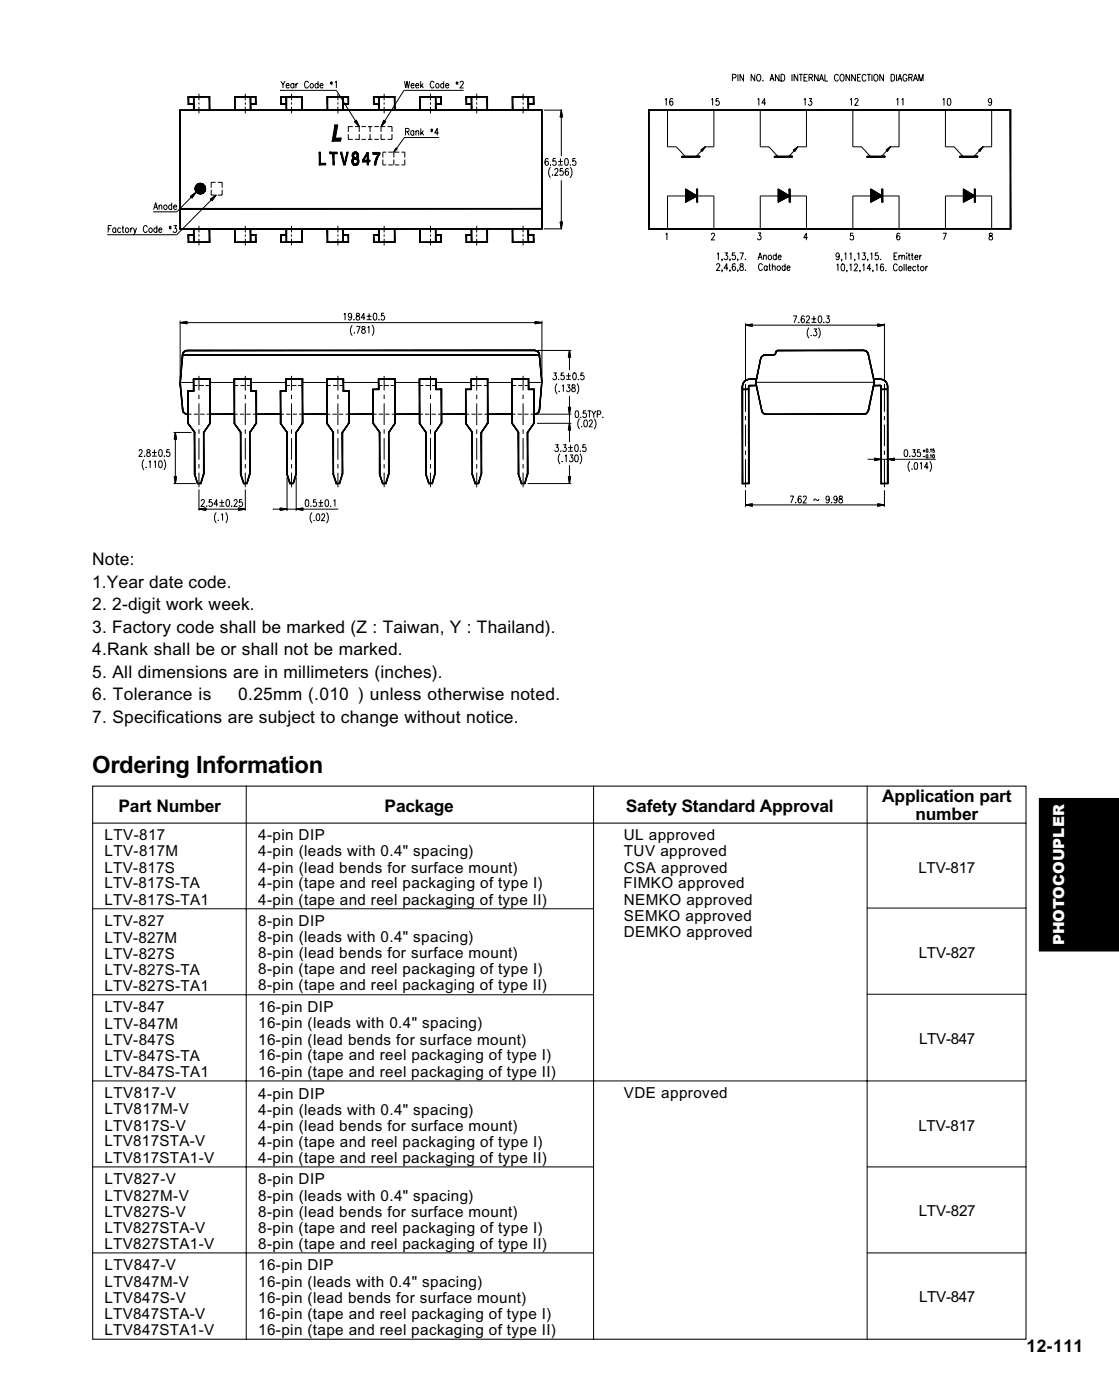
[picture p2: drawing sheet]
<svg xmlns="http://www.w3.org/2000/svg" width="182mm" height="228mm" viewBox="0 0 182 228" stroke-linecap="round" stroke-linejoin="round" font-family="sans-serif">
<defs><g id="words">
<text font-size="3.9" x="15" y="125.8">Ordering Information</text>
<g font-size="2.8">
<text x="15" y="92">Note:</text>
<text x="15" y="95.7">1.Year date code.</text>
<text x="15" y="99.3">2. 2-digit work week.</text>
<text x="15" y="103">3. Factory code shall be marked (Z : Taiwan, Y : Thailand).</text>
<text x="15" y="106.7">4.Rank shall be or shall not be marked.</text>
<text x="15" y="110.3">5. All dimensions are in millimeters (inches).</text>
<text x="15" y="117.7">7. Specifications are subject to change without notice.</text>
<text x="15" y="114">6. Tolerance is</text>
<text x="38.8" y="114">0.25mm (.010 ) unless otherwise noted.</text>
<text x="143.5" y="130.5">Application part</text>
<text x="19.3" y="132.1">Part Number</text>
<text x="62.6" y="132.1">Package</text>
<text x="101.8" y="132.1">Safety Standard Approval</text>
<text x="148.9" y="133.5">number</text>
<text x="167" y="220">12-111</text>
</g>
<g font-size="2.5">
<text x="17" y="136.8">LTV-817</text>
<text x="42" y="136.8">4-pin DIP</text>
<text x="101.5" y="136.8">UL approved</text>
<text x="17" y="139.4">LTV-817M</text>
<text x="17" y="142">LTV-817S</text>
<text x="42" y="139.4">4-pin (leads with 0.4&quot; spacing)</text>
<text x="42" y="142">4-pin (lead bends for surface mount)</text>
<text x="101.5" y="139.4">TUV approved</text>
<text x="101.5" y="142">CSA approved</text>
<text x="149.4" y="142.1">LTV-817</text>
<text x="17" y="144.6">LTV-817S-TA</text>
<text x="17" y="147.3">LTV-817S-TA1</text>
<text x="42" y="144.6">4-pin (tape and reel packaging of type I)</text>
<text x="42" y="147.3">4-pin (tape and reel packaging of type II)</text>
<text x="101.4" y="144.6">FIMKO approved</text>
<text x="101.5" y="147.3">NEMKO approved</text>
<text x="101.5" y="149.8">SEMKO approved</text>
<text x="17" y="150.8">LTV-827</text>
<text x="17" y="153.4">LTV-827M</text>
<text x="42" y="150.8">8-pin DIP</text>
<text x="42" y="153.4">8-pin (leads with 0.4&quot; spacing)</text>
<text x="101.5" y="152.5">DEMKO approved</text>
<text x="149.4" y="155.9">LTV-827</text>
<text x="17" y="156">LTV-827S</text>
<text x="17" y="158.7">LTV-827S-TA</text>
<text x="17" y="161.3">LTV-827S-TA1</text>
<text x="42" y="156">8-pin (lead bends for surface mount)</text>
<text x="42" y="158.6">8-pin (tape and reel packaging of type I)</text>
<text x="42" y="161.2">8-pin (tape and reel packaging of type II)</text>
<text x="17" y="164.8">LTV-847</text>
<text x="17" y="167.4">LTV-847M</text>
<text x="42" y="164.8">16-pin DIP</text>
<text x="42" y="167.4">16-pin (leads with 0.4&quot; spacing)</text>
<text x="17" y="170">LTV-847S</text>
<text x="17" y="172.7">LTV-847S-TA</text>
<text x="42" y="170">16-pin (lead bends for surface mount)</text>
<text x="42" y="172.6">16-pin (tape and reel packaging of type I)</text>
<text x="149.5" y="169.9">LTV-847</text>
<text x="17" y="178.8">LTV817-V</text>
<text x="17" y="175.2">LTV-847S-TA1</text>
<text x="42" y="175.3">16-pin (tape and reel packaging of type II)</text>
<text x="42" y="178.8">4-pin DIP</text>
<text x="101.5" y="178.8">VDE approved</text>
<text x="17" y="181.4">LTV817M-V</text>
<text x="17" y="184">LTV817S-V</text>
<text x="42" y="181.4">4-pin (leads with 0.4&quot; spacing)</text>
<text x="42" y="184.1">4-pin (lead bends for surface mount)</text>
<text x="149.4" y="184.1">LTV-817</text>
<text x="17" y="186.6">LTV817STA-V</text>
<text x="17" y="189.2">LTV817STA1-V</text>
<text x="42" y="186.7">4-pin (tape and reel packaging of type I)</text>
<text x="42" y="189.3">4-pin (tape and reel packaging of type II)</text>
<text x="17" y="192.8">LTV827-V</text>
<text x="17" y="195.4">LTV827M-V</text>
<text x="42" y="192.8">8-pin DIP</text>
<text x="42" y="195.4">8-pin (leads with 0.4&quot; spacing)</text>
<text x="149.4" y="197.9">LTV-827</text>
<text x="17" y="198">LTV827S-V</text>
<text x="17" y="200.6">LTV827STA-V</text>
<text x="17" y="203.2">LTV827STA1-V</text>
<text x="42" y="198">8-pin (lead bends for surface mount)</text>
<text x="42" y="200.7">8-pin (tape and reel packaging of type I)</text>
<text x="42" y="203.2">8-pin (tape and reel packaging of type II)</text>
<text x="17" y="206.8">LTV847-V</text>
<text x="17" y="209.4">LTV847M-V</text>
<text x="42" y="206.8">16-pin DIP</text>
<text x="42" y="209.4">16-pin (leads with 0.4&quot; spacing)</text>
<text x="17" y="212">LTV847S-V</text>
<text x="17" y="214.6">LTV847STA-V</text>
<text x="42" y="212">16-pin (lead bends for surface mount)</text>
<text x="42" y="214.6">16-pin (tape and reel packaging of type I)</text>
<text x="149.5" y="211.9">LTV-847</text>
<text x="17" y="217.2">LTV847STA1-V</text>
<text x="42" y="217.2">16-pin (tape and reel packaging of type II)</text>
</g>
<text font-size="2.5" fill="#fff" x="173.1" y="153.9" transform="rotate(-90 173.1 153.9)">PHOTOCOUPLER</text>
</g></defs>
<path d="M169.2 130.1h12.9v24.6h-12.9z" fill-rule="evenodd" fill="#000" stroke="#000" stroke-width=".34"/>
<path d="M15 134h152M15.1 128h151.8v90h-151.8z" fill="none" stroke="#000" stroke-width=".17"/>
<g fill="none" stroke="#000" stroke-width=".16">
<path d="M29.3 17.9h58.9l-.1 .1h-58.8zM29.3 17.9v.1v19.2v.1zM30.6 17l.1-.1h.8v.1zM30.6 15.7l.1 .1v1.1l-.1 .1zM30.6 15.7h3.5l-.1 .1h-3.3zM31.5 15.8h.1v2.1h-.1zM32.4 15.3v1M32.4 16.7v.3M32.4 17.4v1.1M34.1 15.7v2.2h-.1v-2.1zM38.1 15.7l.1 .1v2.1h-.1zM38.1 15.7h3.5v.1h-3.4z"/>
<path d="M39.9 15.3v1M39.9 16.7v.3M39.9 17.4v1.1M40.7 15.8h.1v2.1h-.1zM40.8 16.9l.8 .1h-.8zM41.6 15.8v-.1v1.3v-.1zM45.6 14.7h9.1l3.3 5.3M45.7 13.2l.3 .5v.6M45.7 15.7v1.3zM45.7 15.7h3.5l-.1 .1h-3.3zM45.8 16.9h.8v.1h-.9zM46.4 13.2l-.4 .5"/>
<path d="M46.5 13.9h.5v-.3a.34 .34 0 0 0-.5 .4 .34 .34 0 0 0 .5 .3v-.1M46.5 15.8h.1v2.1h-.1zM47.4 15.3v1M47.4 16.7v.3M47.4 17.4v1.1M47.8 13.7l-.1-.1a.34 .34 0 0 0-.4 .4 .34 .34 0 0 0 .4 .3l.1-.1M47.8 13.6v.7M48.1 13.6l.1 .7M48.5 13.6h-.2l-.2 .3M49.2 15.7v2.2h-.1v-2.1zM50.2 13.5a.32 .32 0 0 0-.4-.3 .32 .32 0 0 0-.2 .4v.3a.33 .33 0 0 0 .2 .4 .33 .33 0 0 0 .4-.2M51.7 13.7v-.1a.33 .33 0 0 0-.5 .4 .33 .33 0 0 0 .5 .3v-.1"/>
<path d="M51.7 13.2v1.1M52 13.9h.5v-.3a.34 .34 0 0 0-.5 .4 .34 .34 0 0 0 .5 .3v-.1M53.2 15.7l.1 .1v2.1h-.1zM53.2 15.7h3.5l-.1 .1h-3.3zM53.7 13.4l.4 .3M53.9 13.2v.6M54.1 13.4l-.4 .3M54.5 13.4l.2-.2v1.1M55 15.3v1M55 16.7v.3M55 17.4v1.1M55.8 15.8h.1v2.1h-.1z"/>
<path d="M55.8 16.9h.8l.1 .1h-.9zM56.7 15.7v1.3zM57.7 19.8l.3-.2 .4 1zM60.8 17l.8-.1v.1zM60.8 15.7v.1v1.1v.1zM60.8 15.7h3.4v.1h-3.4zM61.6 15.8h.1v2.1h-.1zM62.4 19.6l.4 .2-.8 .8zM62.5 15.3v1M62.5 16.7v.3M62.5 17.4v1.1M64.2 15.8v-.1v2.2z"/>
<path d="M65.8 13.2l.2 1.1 .2-1.1 .2 1.1 .2-1.1M66.9 13.9h.5l-.1-.3a.34 .34 0 0 0-.4 .4 .34 .34 0 0 0 .4 .3l.1-.1M67.6 13.9h.5v-.2a.31 .31 0 0 0-.4 0 .31 .31 0 0 0 0 .5 .31 .31 0 0 0 .4 0M68.3 15.7l.1 .1v2.1h-.1zM68.3 15.7h3.5l-.1 .1h-3.3zM68.4 13.2v1.1M68.6 13.9l.3 .4M68.8 13.6l-.4 .5M70 15.3v1M70 16.7v.3M70 17.4v1.1M70.6 13.5a.33 .33 0 0 0-.4-.3 .33 .33 0 0 0-.2 .4v.3a.33 .33 0 0 0 .2 .4 .33 .33 0 0 0 .4-.2"/>
<path d="M70.8 15.8h.1v2.1h-.1zM70.9 16.9h.8l.1 .1h-.9zM71.8 15.7v1.3zM72.2 13.2v1.1M72.2 13.7l-.1-.1a.34 .34 0 0 0-.4 .4 .34 .34 0 0 0 .4 .3l.1-.1M72.5 13.9h.5v-.2a.32 .32 0 0 0-.5 .2 .32 .32 0 0 0 .4 .4l.1-.1M74.1 13.4l.5 .3M74.4 13.2v.6M74.6 13.4l-.5 .3M74.9 13.5l.1-.3 .3 .1 .1 .1-.2 .4-.4 .5h.6M75.4 14.7h-9.7l-3.3 5.3M75.8 17l.9-.1v.1z"/>
<path d="M75.8 15.7l.1 .1v1.1l-.1 .1zM75.8 15.7h3.5l-.1 .1h-3.3zM76.7 15.8h.1v2.1h-.1zM77.6 17.4v1.1M77.6 16.7v.3M77.6 15.3v1M79.2 15.8l.1-.1v2.2h-.1zM83.3 15.7l.1 .1v2.1h-.1zM83.3 15.7h3.6l-.1 .1h-3.4zM85.1 15.3v1M85.1 16.7v.3M85.1 17.4v1.1"/>
<path d="M85.9 15.8h.1v2.1h-.1zM85.9 16.9h.9l.1 .1h-1zM86.9 15.7v1.3l-.1-.1v-1.1zM88.2 17.9v19.4zM88.5 17.9h2.9M91.3 17.9l.2 1.2h-.4zM91.3 18.7v6.7M105.5 17.9h58.9l-.1 .1h-58.7zM105.5 17.9l.1 .1v19.2l-.1 .1zM108.2 16.2l.2-.2v1.2M108.6 17.9v6h1.4l1.5 1.6M109.4 16.2v-.1l-.2-.1a.67 .67 0 0 0 0 1.2 .33 .33 0 0 0 .3-.4 .33 .33 0 0 0-.4-.3l-.2 .3"/>
<path d="M115.7 16.2l.2-.2v1.2M116.1 17.9v6h-1.4l-1.5 1.6M116.9 16h-.4v.5a.34 .34 0 0 1 .4 0 .34 .34 0 0 1 0 .5 .34 .34 0 0 1-.4 0l-.1-.1M119.1 12.7l.6-.1v-.4l-.6-.1v1.1M120 12.1v1.1M121 12.1v1.1l-.6-1.1v1.1M122.8 12.1v1.1l-.6-1.1v1.1M123.2 16.2l.2-.2v1.2M123.3 12.1a.56 .56 0 0 1 .5 .6 .56 .56 0 0 1-.5 .5 .72 .72 0 0 1 0-1.1zM123.7 17.9v6h1.4l1.5 1.6M124.1 13.1v.1zM124.6 16.8h-.7l.5-.8v1.2"/>
<path d="M125.3 13.2l.3-1.1 .3 1.1M125.4 12.8h.4M126.7 12.1v1.1l-.6-1.1v1.1M127.1 12.1a.59 .59 0 0 1 .6 .4 .59 .59 0 0 1-.2 .7h-.4zM128.8 12.1v1.1M129.8 12.1v1.1l-.6-1.1v1.1M130 12.1h.6M130.3 12.1v1.1M130.8 16.2l.2-.2v1.2M130.8 12.6h.3M131.2 17.9v6h-1.4l-1.5 1.6M131.4 12.1h-.6v1.1h.6"/>
<path d="M131.6 16h.4l-.2 .5a.32 .32 0 0 1 .3 .5 .32 .32 0 0 1-.6-.1M131.6 12.6h.5l.1-.4-.6-.1v1.1M131.9 12.6l.3 .6M133.1 12.1v1.1l-.6-1.1v1.1M133.3 13.2l.3-1.1 .4 1.1M133.4 12.8h.4M134.2 12.1v1.1h.5M136.4 12.4a.33 .33 0 0 0-.4-.3 .33 .33 0 0 0-.3 .4v.3a.33 .33 0 0 0 .3 .4 .33 .33 0 0 0 .4-.3M136.8 12.1h.1a.56 .56 0 0 1 .4 .6 .56 .56 0 0 1-.4 .5 .72 .72 0 0 1-.1-1.1zM138.2 12.1v1.1l-.6-1.1v1.1M138.3 16.2l.2-.2v1.2M138.7 17.9v6h1.5l1.4 1.6"/>
<path d="M139.1 16.3v-.2a.3 .3 0 0 1 .5 .1 .3 .3 0 0 1-.2 .4l-.4 .6h.6M139.1 12.1v1.1l-.5-1.1v1.1M139.5 12.6h.3M140 12.1h-.5v1.1h.5M140.9 12.4a.33 .33 0 0 0-.4-.3 .33 .33 0 0 0-.3 .4v.3a.33 .33 0 0 0 .3 .4 .33 .33 0 0 0 .4-.3M141 12.1h.6M141.3 12.1v1.1M141.8 12.1v1.1M142.4 12.1a.61 .61 0 0 0-.3 .6 .61 .61 0 0 0 .5 .5 .61 .61 0 0 0 .2-.6 .61 .61 0 0 0-.4-.5M143.7 12.1v1.1l-.6-1.1v1.1M145 12.1a.58 .58 0 0 1 .6 .4 .58 .58 0 0 1-.2 .7h-.4zM145.8 16.2l.2-.2v1.2"/>
<path d="M145.8 12.1v1.1M146 13.2l.4-1.1 .3 1.1M146.2 12.8h.4M146.3 17.9v6M146.7 16.2l.2-.2v1.2M147.5 12.4a.33 .33 0 0 0-.4-.3 .33 .33 0 0 0-.2 .4v.3a.33 .33 0 0 0 .3 .4 .33 .33 0 0 0 .3-.4h-.2M147.8 12.6h.5l.1-.4-.6-.1v1.1M148.1 12.6l.3 .6M148.6 13.2l.3-1.1 .4 1.1M148.7 12.8h.4M149.5 13.2v-1.1l.3 1.1 .4-1.1v1.1M153.4 16.2l.2-.2v1.2"/>
<path d="M153.8 17.9v6h1.4l1.5 1.6M154.2 16.1l.2-.1a.67 .67 0 0 1-.1 1.2 .87 .87 0 0 1-.1-1.1zM161.3 16.4l-.1 .3a.3 .3 0 0 1-.4-.3 .3 .3 0 0 1 .5-.2v.2a.58 .58 0 0 1-.3 .8l-.2-.2M161.3 17.9v6h-1.4l-1.5 1.6M164.3 18l.1-.1v19.4l-.1-.1zM17.6 37.2h.3M18.2 36.7h-.6v1.1M18.8 37.2a.32 .32 0 0 0-.4 0 .32 .32 0 0 0 0 .5l.1 .1 .3-.1M18.8 37.1v.7M19.6 37.2a.34 .34 0 0 0-.5 .3 .34 .34 0 0 0 .5 .3v-.1M19.8 37.1h.4M20 36.7v.9v.2h.2"/>
<path d="M20.5 37.2a.34 .34 0 0 1 .5 .3 .34 .34 0 0 1-.5 .3l-.1-.3zM21.3 37.1v.7M21.6 37.1l-.2 .1-.1 .2M21.7 37.1l.3 .7M22.2 37.1l-.3 .9-.2 .2M24 37a.33 .33 0 0 0-.5-.3 .33 .33 0 0 0-.2 .5v.2a.33 .33 0 0 0 .2 .4 .33 .33 0 0 0 .5-.2M25 34.1l.3-1.1 .4 1.1M25.1 33.7h.4M25.5 37.2a.32 .32 0 0 0-.4 0 .32 .32 0 0 0 0 .5l.1 .1 .3-.1M25.5 36.7v1.1M25.8 37.4h.5l-.1-.2a.33 .33 0 0 0-.4 .3 .33 .33 0 0 0 .4 .3l.1-.1M25.9 33.6l.2-.2h.2v.7"/>
<path d="M25.9 33.4v.7M27.5 36.9l.4 .3M27.7 36.7v.7M27.9 36.9l-.4 .3M27.9 33l.1 1.1M27.9 33.5v-.1a.33 .33 0 0 0-.5 .3 .33 .33 0 0 0 .5 .3h.1M28.2 33.7h.6l-.1-.2a.31 .31 0 0 0-.4 0 .31 .31 0 0 0 0 .5 .31 .31 0 0 0 .5 0M28.2 36.7h.5l-.2 .5a.33 .33 0 0 1 .2 .5 .33 .33 0 0 1-.5-.1M29.3 33.9h58.9v.1h-58.9zM29.3 37.2h58.8l.1 .1h-58.9zM30.6 38.2h.9v.1h-.8zM30.6 38.2l.1 .1v1.1l-.1 .1z"/>
<path d="M30.6 39.5h3.5zM31 32l.9-.7-.7 .9zM31.4 31.8l-2.6 2.7h-3.9M31.5 37.2h.1v2.2h-.1zM31.7 30.7h.9l-.8 .5zM31.8 30.3l.8 .4h-.9zM31.8 31.2l.8-.5-.5 .8zM32.1 29.9l.5-.1v.9zM32.1 29.9l.5 .8-.8-.4zM32.4 36.7v1.1M32.4 38.2v.3M32.4 38.9v1"/>
<path d="M32.6 30.7l.7-.4 .2 .4zM32.6 29.8l.4 .1-.4 .8zM32.6 30.7v.9l-.5-.1zM32.6 30.7l.4 .8-.4 .1zM32.6 30.7l.7 .5-.3 .3zM32.6 30.7h.9l-.2 .5zM33 29.9l.3 .4-.7 .4zM34 37.2h.1v2.3l-.1-.1zM34.2 32.4l1-.6-.7 .9zM34.4 30.9v.9h.7M34.6 32.3l-5.8 5.9h-11.4M35.1 29.7h-.7v.9"/>
<path d="M35.4 29.7h.7v.9M36.1 30.9v.9h-.7M38.1 37.2h.1v2.2l-.1 .1zM38.1 39.5h3.5zM39.9 36.7v1.1M39.9 38.2v.3M39.9 38.9v1M40.7 37.2h.1v2.2h-.1zM40.8 38.2h.8v.1h-.8zM41.6 38.3v-.1v1.3v-.1zM45.7 38.2h.9v.1h-.8zM45.7 38.2v1.3z"/>
<path d="M45.8 39.4l3.4 .1h-3.5zM46.5 37.2h.1v2.2h-.1zM47.4 36.7v1.1M47.4 38.2v.3M47.4 38.9v1M49.1 37.2h.1v2.3l-.1-.1zM53.2 37.2h.1v2.2l-.1 .1zM53.2 39.5h3.5zM55 36.7v1.1M55 38.2v.3M55 38.9v1M55.8 37.2h.1v2.2h-.1z"/>
<path d="M55.8 38.2h.9l-.1 .1h-.8zM56.7 21.8v.9h.7M56.7 38.2v1.3zM57.4 20.6h-.7v.9M57.8 20.6h.7M57.8 22.7h.7M58.4 20.6v.9M58.4 21.8v.9M58.8 20.6h.7M58.8 22.7h.7M59.9 20.6h.7M59.9 22.7h.7"/>
<path d="M60.2 21.8v.9M60.2 20.6v.9M60.8 38.2h.8v.1h-.8zM60.8 38.2v.1v1.1v.1zM60.8 39.5h3.4zM60.9 20.6h.7M60.9 22.7h.7M61.6 37.2h.1v2.2h-.1zM62 21.8v.9h.7M62.3 26v.8h.5M62.5 36.7v1.1M62.5 38.2v.3"/>
<path d="M62.5 38.9v1M62.7 20.6h-.7v.9M62.8 24.8h-.5v.8M63 20.6h.8v.9M63.2 26.8h.7M63.2 24.8h.7M63.8 21.8v.9h-.8M64.1 24.8v.8M64.1 26v.8M64.2 37.2v2.3v-.1zM64.2 26.8h.8M64.2 24.8h.8"/>
<path d="M64.4 24.1l.2 .1-.5 .6zM65.3 24.8h.5v.8M65.8 22.4h5.6M65.8 22.4l-1.3 1.8M65.8 26v.8h-.5M66 21.4h.5v-.4l-.5-.1v1.1M66.3 21.4l.3 .6M67.3 21.4l-.1-.1a.34 .34 0 0 0-.4 .3 .34 .34 0 0 0 .4 .4l.1-.1M67.3 21.3v.7M67.7 21.5l.2-.2h.2v.7M67.7 21.3v.7M68.3 37.2h.1v2.2l-.1 .1z"/>
<path d="M68.3 39.5h3.5zM68.5 20.9v1.1M68.6 21.6l.3 .4M68.9 21.3l-.4 .5M70 21.1l.4 .3M70 36.7v1.1M70 38.2v.3M70 38.9v1M70.2 20.9v.6M70.4 21.1l-.4 .3M70.8 37.2h.1v2.2h-.1zM70.9 38.2h.9l-.1 .1h-.8z"/>
<path d="M71.4 21.6h-.7l.4-.7v1.1M71.8 38.2v1.3zM75.8 38.2h.9v.1h-.8zM75.8 38.2l.1 .1v1.1l-.1 .1zM75.8 39.5h3.5zM76.7 37.2h.1v2.2h-.1zM77.6 36.7v1.1M77.6 38.2v.3M77.6 38.9v1M79.2 37.2h.1v2.3l-.1-.1zM83.3 37.2h.1v2.2l-.1 .1zM83.3 39.5h3.6z"/>
<path d="M85.1 36.7v1.1M85.1 38.2v.3M85.1 38.9v1M85.9 37.2h.1v2.2h-.1zM85.9 38.2h1l-.1 .1h-.9zM86.9 38.2v1.3l-.1-.1v-1.1zM88.5 37.2h2.9M89.2 26l-.2-.2a.63 .63 0 0 0 0 1.1 .32 .32 0 0 0 .2-.4 .32 .32 0 0 0-.5-.1v.2M89.5 26.8v.1zM89.5 27.2a1.34 1.34 0 0 0 0 1.7M89.9 28.4v.1zM90.3 27.7l.1-.3 .3 .1v.4l-.5 .6h.6"/>
<path d="M90.4 25.8h-.4l-.1 .5a.33 .33 0 0 1 .5 0 .33 .33 0 0 1 0 .5 .33 .33 0 0 1-.5-.1M90.8 26.3h.8M90.8 26.9h.8M91.1 36.1h.4l-.2 1.1zM91.2 25.8v1M91.3 29.4v7.1M91.6 27.4h-.4l-.1 .5a.33 .33 0 0 1 .5 0 .33 .33 0 0 1-.1 .5 .33 .33 0 0 1-.4-.1M92 25.9l.1-.1a.62 .62 0 0 1 .4 .6 .62 .62 0 0 1-.4 .5 .84 .84 0 0 1-.1-1zM92.5 27.6l-.2-.2a.64 .64 0 0 0-.1 1.1 .32 .32 0 0 0 .3-.4 .32 .32 0 0 0-.5-.1l-.1 .2M92.7 27.2a1.34 1.34 0 0 1 0 1.7h.1M92.8 26.8v.1zM93.6 25.8h-.4v.5a.33 .33 0 0 1 .4 0 .33 .33 0 0 1 0 .5 .33 .33 0 0 1-.5-.1"/>
<path d="M105.6 37.2h58.7l.1 .1h-58.9zM108.3 38.2l.2-.2v1.1M108.6 31.9h7.5v5.3M108.6 31.9v5.3M110.9 25.4h2.9v.2h-2.9zM111.5 30.8l1.9 1.1-1.9 1zM113.3 30.8h.2v2.1h-.2zM113.4 31.9l-1.9 1v-2.1l1.9 1.1M114 24.4l.7-.5-.5 .7zM115.7 38.2l.2-.2h.3v.2l-.5 .9h.6M123.3 37.9h.5l-.3 .4a.33 .33 0 0 1 .3 .5 .33 .33 0 0 1-.6 0M123.7 37.2v-5.3h7.5v5.3"/>
<path d="M126 25.4h2.9v.2h-2.9zM126.6 30.8l1.9 1.1-1.9 1zM128.4 30.8h.1v2.1h-.1zM129.1 24.4l.7-.5-.5 .7zM131.4 38.7h-.6l.4-.7v1.1M138.8 38h-.4l-.1 .4a.33 .33 0 0 1 .5 .1 .33 .33 0 0 1 0 .4 .33 .33 0 0 1-.5-.1M141 25.4h3v.2h-3zM141.7 30.8l1.8 1.1-1.8 1zM143.4 30.8h.2v2.1h-.2zM144.2 24.4l.6-.5-.4 .7zM146.3 31.9v5.3M146.3 23.9h-1.5l-1.4 1.6"/>
<path d="M146.3 31.9h-7.6v5.3M146.4 38.1l-.3-.1a.65 .65 0 0 0 .1 1.1 .31 .31 0 0 0 .2-.5 .31 .31 0 0 0-.5-.1v.2M153.4 38h.6M153.8 37.2v-5.3h7.5v5.3M153.9 38l-.4 1.1M156.1 25.4h3v.2h-3zM156.7 30.8l1.9 1.1-1.9 1zM158.5 30.8h.2v2.1h-.2zM159.2 24.4l.7-.5-.5 .7zM161.1 38l-.2 .1 .1 .2a.4 .4 0 0 1 .4 .3 .4 .4 0 0 1-.1 .5 .35 .35 0 0 1-.4-.4 .35 .35 0 0 1 .4-.3l.1-.2v-.2h-.3M29.3 52.5l1.1-.2v.4zM29.3 52.5h58.9"/>
<path d="M29.3 52.2v9.6M29.7 57.7h.1l-.5 4.6zM29.7 57.7h58v.1h-58zM29.8 57.4l.3-.3v.1l-.2 .2zM29.8 57.4h.1l-.1 .3h-.1zM30.1 57.1l.3-.1-.3 .2zM30.4 57h56.6v.1h-56.6zM55.9 51.2l.2-.2v1.1M57.2 51.4l-.1 .2a.3 .3 0 0 1-.4-.3 .3 .3 0 0 1 .5-.2v.3a.56 .56 0 0 1-.3 .7l-.2-.2M57.3 52.9a1.29 1.29 0 0 0 0 1.7M57.6 52v.1zM57.6 54.1v.2z"/>
<path d="M58 53.1h.6l-.4 1.2M58 51v.4a.42 .42 0 0 1 .5 .2 .42 .42 0 0 1-.2 .5 .35 .35 0 0 1-.4-.4 .35 .35 0 0 1 .5-.3l.1-.1-.1-.3zM58.9 53.2v.3a.4 .4 0 0 1 .5 .3 .4 .4 0 0 1-.2 .5 .35 .35 0 0 1-.4-.4 .35 .35 0 0 1 .4-.3l.2-.2-.1-.2zM59.4 51.7h-.6l.4-.7v1.1M59.7 51.5h.7M59.7 52h.7M59.8 53.4l.2-.3v1.2M60 51v.9M60.5 52.9a1.34 1.34 0 0 1 0 1.7M60.8 51h.2a.74 .74 0 0 1 0 1.1l-.2-.2-.1-.4zM61.6 52v.1zM62.5 51h-.4l-.1 .5a.34 .34 0 0 1 .5 0 .34 .34 0 0 1 0 .5 .34 .34 0 0 1-.5 0v-.1"/>
<path d="M87 57l.4 .1-.1 .1zM87 52.3l1.2 .2-1.2 .2zM87.4 57.1l.3 .3h-.1l-.3-.2zM87.5 57h5.4M87.6 57.4h.1l.1 .3h-.1zM87.7 57.7h.1l.4 4.6zM88.2 52.2v9.6M92.6 57l.2 1.2h-.3zM92.6 57v3.2M116.6 43.2l.1-.3 .3 .1 .1 .1-.6 .9h.6M116.7 41.4l.2-.2v1.1M117.5 44h-.1h.1l-.1 .2"/>
<path d="M117.5 42.2h-.1h.1l-.1 .3M117.9 41.2h.4l-.2 .4a.33 .33 0 0 1 .3 .5 .33 .33 0 0 1-.6-.1M118.4 43.6h-.6l.4-.7v1.1M118.8 44h-.1h.1l-.1 .2M118.8 42.2h-.1h.1l-.1 .3M119.6 41.2h-.5v.4a.34 .34 0 0 1 .5 .1 .34 .34 0 0 1 0 .4 .34 .34 0 0 1-.5 .1v-.2M119.6 43.1l-.2-.2a.67 .67 0 0 0 0 1.1 .33 .33 0 0 0 .3-.4 .33 .33 0 0 0-.6-.1v.1M120 44v.2M120 42.2v.3M120.3 41.2h.6l-.4 1.1M120.4 43v.3a.42 .42 0 0 1 .5 .2 .42 .42 0 0 1-.2 .5 .36 .36 0 0 1-.4-.3 .36 .36 0 0 1 .5-.4l.1-.3zM121.3 52.9l1.1-.2v.4z"/>
<path d="M121.3 43.9v.1zM121.3 42.2v.1zM121.3 52.9h22.6M121.3 52.6v9.4M123.3 42.3l.4-1.1 .3 1.1M123.4 41.9h.5M123.7 58.4l-.7 3.8h-.1zM123.9 58.1l.2-.3 .1 .1zM123.9 58.1l-.2 .3zM124 43.2a.33 .33 0 0 0-.4-.3 .33 .33 0 0 0-.2 .4v.3a.33 .33 0 0 0 .2 .4 .33 .33 0 0 0 .4-.2M124.1 57.8l.4-.1v.1zM124.2 41.8l.2-.3 .2 .1 .1 .7"/>
<path d="M124.2 41.5v.8M124.5 57.7h1.3v.1h-1.3zM124.8 43.4l-.1-.1a.33 .33 0 0 0-.4 .4 .33 .33 0 0 0 .4 .3l.1-.1M124.8 43.3v.7M125 43.3h.3M125.1 41.6a.33 .33 0 0 1 .4 .3 .33 .33 0 0 1-.4 .3l-.1-.2zM125.2 42.9v.9l.2 .2M125.6 43.5l.2-.2h.3v.7M125.6 42.9v1.1M125.8 57.7h.3l-.3 .1zM126.1 57.4h.1zM126.1 57.4h.1l-.1 .3z"/>
<path d="M126.3 57.1l.3-.1v.1zM126.3 57.1l-.1 .3h-.1zM126.3 41.7l-.1-.1a.33 .33 0 0 0-.4 .3 .33 .33 0 0 0 .4 .3l.1-.1M126.3 41.2v1.1M126.5 43.3a.34 .34 0 0 1 .5 .4 .34 .34 0 0 1-.5 .3l-.1-.3zM126.6 57h13.9v.1h-13.9zM126.6 41.8h.5l-.1-.2a.33 .33 0 0 0-.4 .3 .33 .33 0 0 0 .4 .3l.1-.1M127.7 43.4l-.1-.1a.33 .33 0 0 0-.4 .4 .33 .33 0 0 0 .4 .3l.1-.1M127.7 42.9v1.1M128 43.6h.5l-.1-.3a.33 .33 0 0 0-.4 .4 .33 .33 0 0 0 .4 .3l.1-.1M129 51.4h.6l-.4 1.1M129.9 52.4v.1l.1-.1"/>
<path d="M130.8 51.6v-.1l-.2-.1a.67 .67 0 0 0 0 1.1 .33 .33 0 0 0 .3-.4 .33 .33 0 0 0-.4-.2l-.2 .3M131.2 51.7v-.2a.3 .3 0 0 1 .5 0 .3 .3 0 0 1-.1 .5l-.5 .5h.6M131.6 53.3a1.34 1.34 0 0 0 0 1.7M131.9 54.6v.1zM132 51.9h.8M132 52.5h.8M132.4 53.5h.4l-.2 .5a.33 .33 0 0 1 .3 .5 .33 .33 0 0 1-.6 0M132.4 51.4v1M133.1 53.3a1.34 1.34 0 0 1 0 1.7M133.2 51.5l.2-.1a.66 .66 0 0 1-.1 1.1h-.1l-.1-.4zM134 52.4v.1v-.1M134.4 51.4h.5l-.3 .5a.32 .32 0 0 1 .3 .5 .32 .32 0 0 1-.6-.1"/>
<path d="M136.1 43.2l.2-.2v1.1M136.5 41.5v.2a.29 .29 0 0 1-.4 0 .29 .29 0 0 1 0-.4 .29 .29 0 0 1 .4 0v.2a.52 .52 0 0 1-.3 .8l-.2-.2M137 42.2h-.1h.1l-.1 .3M137.1 43l-.2 .2-.1 .4 .2 .4 .2 .1 .2-.2v-.5l-.1-.4h-.2M137.4 41.4l.2-.2v1.1M137.8 44h-.1h.1l-.1 .3M138.2 43.2l.2-.2v1.1M138.2 41.4l.2-.2v1.1M139 43.2l.1-.2h.2l.2 .2-.6 .9h.6M139.1 42.2h-.1h.1l-.1 .3M139.5 41.4l.2-.2v1.1M139.9 44h-.1h.1l-.1 .3"/>
<path d="M140.3 41.2h.5l-.3 .4a.33 .33 0 0 1 .3 .5 .33 .33 0 0 1-.6 0M140.3 43.2l.2-.2 .1 1.1M140.5 57l.4 .1-.1 .1-.3-.1zM140.9 57.1l.2 .2v.1zM141.1 57.3l.2 .3h-.1zM141.2 42.2l-.1 .3M141.2 57.6h.1l1 4.6h-.1zM141.6 41.4l.2-.2v1.1M141.7 43.7h-.6l.4-.7v1.1M142 44v.3M142.5 43.2l.2-.2v1.1M142.8 52.7l1.1 .2-1.1 .2z"/>
<path d="M142.8 41.2h-.4v.4a.34 .34 0 0 1 .4 .1 .34 .34 0 0 1 0 .4 .34 .34 0 0 1-.4 .1l-.1-.1M143.2 42.2h.1zM143.7 43.1l-.1-.1a.64 .64 0 0 0-.1 1.1 .33 .33 0 0 0 .3-.4 .33 .33 0 0 0-.4-.3l-.2 .3M143.9 52.6v9.4M144.1 44v.1zM145.4 41.7h.4M146 43.2a.33 .33 0 0 0-.4-.2 .33 .33 0 0 0-.3 .4l.2 .6 .3 .1 .2-.3M146 41.2h-.6v1.1h.6M146.2 41.8l.2-.3 .2 .1 .1 .7M146.2 41.5v.8M146.7 41.8l.2-.3 .2 .1 .1 .7M147.1 43v1.1"/>
<path d="M147.4 43v1.1M147.5 41.2v.1zM147.5 41.6v.7M147.7 43.6h.5a.27 .27 0 0 0-.3-.2 .27 .27 0 0 0-.2 .4l.2 .3 .3-.2M147.8 41.5h.3M147.9 41.2v.9v.1l.2 .1M148.3 41.5h.3M148.4 41.2v.9v.1l.2 .1M148.8 41.9h.5l-.1-.3a.34 .34 0 0 0-.4 .3 .34 .34 0 0 0 .4 .3l.1-.1M149 43.5a.31 .31 0 0 0-.5 0 .31 .31 0 0 0 0 .4l.2 .2 .3-.2M149.2 43.4h.3M149.3 43v.9l.2 .2"/>
<path d="M149.6 41.5v.8M150 41.5l-.2 .1-.2 .3M150.6 43.4v.7M150.9 43.4h-.2l-.1 .2M22.6 73.5l.1-.2a.31 .31 0 0 1 .4 .1 .31 .31 0 0 1-.1 .4l-.4 .5h.6M23.4 74.8a1.34 1.34 0 0 0 0 1.7M23.5 74.2v.1zM23.8 76v.1zM23.9 73.3v.3a.4 .4 0 0 1 .5 .2 .4 .4 0 0 1-.2 .5 .35 .35 0 0 1-.4-.4 .35 .35 0 0 1 .5-.3l.1-.3a.3 .3 0 0 0-.5 0zM24.2 75.2l.2-.2 .1 1.1M24.7 73.7h.8M24.7 74.3h.8"/>
<path d="M25.1 75.2l.2-.2v1.1M25.1 73.2v.9M25.9 75.1l.2-.1a.67 .67 0 0 1 0 1.1 .87 .87 0 0 1-.2-1zM25.9 73.3l.2-.1a.62 .62 0 0 1 .3 .5 .62 .62 0 0 1-.3 .6h-.2l-.1-.5zM26.7 74.8a1.34 1.34 0 0 1 0 1.7M26.7 74.2v.1zM27.6 73.2h-.4l-.1 .5a.33 .33 0 0 1 .5 0 .33 .33 0 0 1-.1 .5 .33 .33 0 0 1-.4-.1M28.2 78.7h3.7M28.2 70.4h3M28.3 77.6h.4l-.2 1.1zM28.5 70.4l.2 1.1h-.4zM28.5 70.4v8.3"/>
<path d="M29.3 62.3l.5 4.4h-.1zM29.3 62.3h2.2M29.7 66.7l.2 .4h-.1zM29.8 67.1h.1l.2 .3zM30.1 67.3l.3 .2-.3-.1zM30.4 67.4l.2 .1zM30.6 68.9h.1l1 1.5h-.1zM30.6 63.6l.1 .1v5.2h-.1zM30.6 63.6h.9v.1h-.8zM30.6 67.4h.6M31.5 61.7v.1v1.9v-.1zM31.5 61.7h2.7l-.1 .1h-2.6z"/>
<path d="M31.5 62.8h.6M31.5 67.4h.7M31.6 77.2h.1l.4 1.5zM31.6 70.4h.1v6.8h-.1zM32.2 78.7h.5h-.6zM32.4 61.2v2.4M32.4 64.2v.8M32.4 65.7v3.5M32.4 69.9v.7M32.4 71.3v3.5M32.4 75.5v.7M32.4 76.9v2.4"/>
<path d="M32.4 79.7v3.4M32.5 62.8h.7M32.6 67.4h.7M33.1 70.4h.1v6.8h-.1zM33.1 77.2h.1l-.5 1.5h-.1zM33.6 62.8h.6M33.6 67.4h.6M34.1 61.8l.1-.1v7.2h-.1zM34.1 68.9h.1l-1 1.5h-.1zM34.2 67.4h3.9v.1h-3.9zM34.2 62.3h3.9M38.1 68.9h.1l1 1.5h-.1z"/>
<path d="M38.1 61.7l.1 .1v7.1h-.1zM38.1 61.7h2.7v.1h-2.6zM38.1 62.8h.6M38.1 67.4h.6M39 67.4h.7M39.1 77.2h.1l.5 1.5h-.1zM39.1 70.4h.1v6.8h-.1zM39.1 62.8h.7M39.7 78.7h.5h-.6zM39.9 61.2v2.4M39.9 64.2v.8M39.9 65.7v3.5"/>
<path d="M39.9 69.9v.7M39.9 71.3v3.5M39.9 75.5v.7M39.9 76.9v2.4M39.9 79.7v3.4M40.1 67.4h.7M40.2 62.8h.6M40.6 70.4h.1v6.8h-.1zM40.6 77.2h.1l-.5 1.5h-.1zM40.8 61.8v-.1v1.9v.1zM40.8 62.3h5.7M40.8 63.6h.9l-.1 .1h-.8z"/>
<path d="M41.1 67.4h.6M41.6 68.9h.1l-1 1.5h-.1zM41.6 63.7l.1-.1v5.3h-.1zM41.7 67.4h3.9v.1h-3.9zM45.6 68.9h.1l1 1.5h-.1zM45.6 63.6l.1 .1v5.2h-.1zM45.6 63.6h.9l.1 .1h-.9zM45.6 67.4h.6M46.5 61.7l.1 .1v1.9l-.1-.1zM46.5 61.7h2.8l-.1 .1h-2.6zM46.5 62.8h.7M46.6 67.4h.7"/>
<path d="M46.6 77.2h.1l.5 1.5h-.1zM46.6 70.4h.1v6.8h-.1zM46.7 77.6v5.6M47.2 78.7h.5h-.6zM47.4 61.2v2.4M47.4 64.2v.8M47.4 65.7v3.5M47.4 69.9v.7M47.4 71.3v3.5M47.4 75.5v.7M47.4 77v2.3M47.5 62.8h.7"/>
<path d="M47.6 67.4h.7M48.1 70.4h.1v6.8h-.1zM48.1 77.2h.1l-.5 1.5zM48.2 77.6v5.6M48.6 62.8h.6M48.7 67.4h.5M49.2 61.8l.1-.1v7.2h-.1zM49.2 68.9h.1l-1.1 1.5h-.1zM49.2 62.3h4M49.2 67.4h4v.1h-4zM53.1 68.9h.1l1.1 1.5h-.1zM53.1 61.7l.1 .1v7.1h-.1z"/>
<path d="M53.1 61.7h2.8l-.1 .1h-2.6zM53.2 62.8h.6M53.2 67.4h.5M54.1 67.4h.7M54.2 77.2h.1l.4 1.5zM54.2 70.4h.1v6.8h-.1zM54.2 62.8h.7M54.7 78.7h.5h-.5zM55 61.2v2.4M55 64.2v.8M55 65.7v3.5M55 69.9v.7"/>
<path d="M55 71.3v3.5M55 75.5v.7M55 77v2.3M55.1 67.4h.7M55.2 62.8h.7M55.7 70.4v6.8zM55.7 77.2l-.5 1.5zM55.8 61.8l.1-.1v1.9l-.1 .1zM55.8 63.7l.1-.1h.9l-.1 .1zM55.9 62.3h5.7M56.2 67.4h.6M56.7 68.9h.1l-1.1 1.5z"/>
<path d="M56.7 63.7l.1-.1v5.3h-.1zM56.8 67.4h3.9v.1h-3.9zM60.7 68.9h.1l1 1.5h-.1zM60.7 63.3l.1 .1v5.5h-.1zM60.7 63.3h.9v.1h-.8zM60.7 67.4h.6M61.6 61.7v.1v1.6v-.1zM61.6 61.7h2.7l-.1 .1h-2.6zM61.6 62.8h.6M61.6 67.4h.7M61.7 77.2h.1l.4 1.5zM61.7 70.4h.1v6.8h-.1z"/>
<path d="M62.3 78.7h.5h-.6zM62.5 61.2v2.4M62.5 64.2v.8M62.5 65.7v3.5M62.5 69.9v.7M62.5 71.3v3.5M62.5 75.5v.7M62.5 76.9v2.4M62.6 62.8h.7M62.7 67.4h.7M63.2 70.4h.1v6.8h-.1zM63.2 77.2h.1l-.5 1.5h-.1z"/>
<path d="M63.7 62.8h.6M63.7 67.4h.6M64.2 61.8l.1-.1v7.2h-.1zM64.2 68.9h.1l-1 1.5h-.1zM64.3 62.3h3.9M64.3 67.4h3.9v.1h-3.9zM68.2 68.9h.1l1 1.5h-.1zM68.2 61.7l.1 .1v7.1h-.1zM68.2 61.7h2.8l-.1 .1h-2.6zM68.2 62.8h.7M68.2 67.4h.6M69.1 67.4h.7"/>
<path d="M69.2 77.2h.1l.5 1.5h-.1zM69.2 70.4h.1v6.8h-.1zM69.2 62.8h.7M69.8 78.7h.5h-.6zM70 61.2v2.4M70 64.2v.8M70 65.7v3.5M70 69.9v.7M70 71.3v3.5M70 75.5v.7M70 76.9v2.4M70.2 67.4h.7"/>
<path d="M70.3 62.8h.6M70.7 70.4h.1v6.8h-.1zM70.7 77.2h.1l-.5 1.5zM70.9 61.8l.1-.1v1.6l-.1 .1zM70.9 62.3h5.8M71 63.3h.9l-.1 .1h-.9zM71.3 67.4h.5M71.8 68.9l-1 1.5h-.1zM71.8 67.4h4v.1h-4zM71.9 63.3v5.6h-.1v-5.5zM75.7 68.9h.1l1.1 1.5h-.1zM75.7 63.3l.1 .1v5.5h-.1z"/>
<path d="M75.7 63.3h.9l.1 .1h-.9zM75.8 67.4h.5M76.6 61.7l.1 1.7zM76.6 61.7h2.8l-.1 .1h-2.6zM76.7 62.8h.6M76.7 67.4h.7M76.8 77.2h.1l.4 1.5zM76.8 70.4h.1v6.8h-.1zM77.3 78.7h.5h-.5zM77.6 61.2v2.4M77.6 64.2v.8M77.6 65.7v3.5"/>
<path d="M77.6 69.9v.7M77.6 71.3v3.5M77.6 75.5v.7M77.6 76.9v2.4M77.7 62.8h.7M77.7 67.4h.7M78.3 70.4h.1v6.8h-.1zM78.3 77.2h.1l-.6 1.5zM78.7 62.8h.6M78.8 67.4h.6M79.3 61.8l.1-.1v7.2h-.1zM79.3 68.9h.1l-1 1.5h-.1z"/>
<path d="M79.3 62.3h4M79.4 67.4h3.9v.1h-3.9zM83.3 68.9h.1l1 1.5h-.1zM83.3 61.7l.1 .1v7.1h-.1zM83.3 61.7h2.7l-.1 .1h-2.5zM83.3 62.8h.7M83.3 67.4h.6M84.2 67.4h.7M84.3 77.2h.1l.5 1.5h-.1zM84.3 70.4h.1v6.8h-.1zM84.3 62.8h.7M84.9 78.7h.5h-.6z"/>
<path d="M85.1 61.2v2.4M85.1 64.2v.8M85.1 65.7v3.5M85.1 69.9v.7M85.1 71.3v3.5M85.1 75.5v.7M85.1 76.9v2.4M85.3 67.4h.7M85.3 62.8h.7M85.8 70.4h.1v6.8h-.1zM85.8 77.2h.1l-.5 1.5h-.1zM85.8 78.7h7.1"/>
<path d="M85.9 61.8l.1-.1v1.6l-.1 .1zM86 62.3h2.2M86 63.3h.9l-.1 .1h-.9zM86.3 67.4h.6M86.8 68.9h.1l-1 1.5h-.1zM86.9 67.4l.1 .1zM86.9 63.3v5.6h-.1v-5.5zM87 67.4h.4l-.4 .1zM87.3 67.3l.3-.2h.1l-.3 .3zM87.4 67.4h5.5M87.4 68.9h5.5M87.7 66.7h.1l-.1 .4h-.1z"/>
<path d="M88.1 62.3l-.3 4.4h-.1zM90 60.7h.5l-.2 .4a.34 .34 0 0 1 .2 .5 .34 .34 0 0 1-.6 0h.1M90.3 72.4h.5l-.2 .4a.33 .33 0 0 1 .2 .5 .33 .33 0 0 1-.5 0M90.6 62.4a1.27 1.27 0 0 0 0 1.7M90.9 61.7v.1zM91 63.7v.1zM91.1 73.8a1.34 1.34 0 0 0 0 1.7M91.2 73.4v.1zM91.4 62.9l.3-.3v1.2M91.4 75.1v.1zM91.6 72.4h.5l-.3 .4a.33 .33 0 0 1 .3 .5 .33 .33 0 0 1-.6 0M91.7 60.7h-.4v.5a.34 .34 0 0 1 .4 0 .34 .34 0 0 1 0 .5 .34 .34 0 0 1-.4 0l-.1-.1"/>
<path d="M91.9 74.3l.2-.2v1.1M92.1 61.2h.8M92.1 61.8h.8M92.2 62.6h.5l-.2 .5a.32 .32 0 0 1 .2 .5 .32 .32 0 0 1-.5-.1M92.4 72.9h.8M92.4 73.5h.8M92.5 77.6h.3l-.2 1.1zM92.5 66.3h.3l-.2 1.1zM92.5 60.7v1M92.6 68.9l.2 1.1h-.3zM92.6 64.4v7.6M92.6 75.7v3"/>
<path d="M92.7 74.1h.5l-.3 .4a.32 .32 0 0 1 .3 .5 .32 .32 0 0 1-.6-.1M92.8 72.4v.9M93.1 62.7v.3a.42 .42 0 0 1 .4 .3 .42 .42 0 0 1-.1 .5 .35 .35 0 0 1-.4-.4 .35 .35 0 0 1 .4-.3l.1-.2v-.2zM93.3 60.7h.3l.1 .2v.7l-.2 .2-.3-.2v-.4zM93.6 74.1h.2l.2 .2v.6l-.2 .3-.2-.1-.1-.2zM93.6 72.5l.2-.1 .2 .2v.7l-.2 .2-.3-.2v-.4zM93.7 66.9h.2l.2 .2v.7l-.2 .2-.2-.1-.1-.1zM93.8 62.4a1.31 1.31 0 0 1 0 1.7M94.1 61.7v.1zM94.3 68.2a1.34 1.34 0 0 0 0 1.6M94.3 73.8a1.34 1.34 0 0 1 0 1.7M94.4 73.4v.1z"/>
<path d="M94.5 67.9v.1zM94.6 69.4v.1zM94.9 60.7h-.4v.5a.34 .34 0 0 1 .4 0 .34 .34 0 0 1 0 .5 .34 .34 0 0 1-.4 0l-.1-.1M95.1 68.4h.2l.2 .2v.7l-.2 .2-.3-.2v-.5zM95.3 72.4h-.5v.5a.33 .33 0 0 1 .5 0 .33 .33 0 0 1-.1 .5 .33 .33 0 0 1-.4-.1M95.3 66.9h-.4v.4a.34 .34 0 0 1 .5 .1 .34 .34 0 0 1-.1 .5 .34 .34 0 0 1-.5-.1M95.6 66.9h.6M95.9 68.6v-.2a.32 .32 0 0 1 .5 .1 .32 .32 0 0 1-.2 .5l-.4 .5h.6M95.9 66.9v1.1M96.3 66.9l.3 .5v.6M96.7 68.2a1.33 1.33 0 0 1 0 1.6M96.9 66.9l-.3 .5"/>
<path d="M97.2 67.4h.4l.1-.4-.5-.1v1.1M98 67.9h.1zM120.7 78.7h1.1zM120.7 62.9h.1v15.8h-.1zM120.8 63.3h1v.1h-1zM120.8 62.4v.5h-.1zM121.1 62l.4-.2zM121.1 62l-.3 .4zM121.3 62.5v4.5M121.3 67.7v.7M121.3 69.1v3.5M121.3 73.3v.8"/>
<path d="M121.3 74.8v4.5M121.3 79.8v2.7M121.5 61.8l.5-.1v.1zM121.8 62.9v15.8zM121.8 62.8l.2-.1v.1zM121.8 62.8v.1zM122 62.7h1.1v.1h-1.1zM122 61.7h1.1v.1h-1.1zM122.9 62.2h.1l.9 4.7zM122.9 62.2h19.3M123.9 66.9l.2 .2-.1 .1zM124 67.2l.1-.1 .2 .2v.1z"/>
<path d="M124.3 67.3l.3 .2-.3-.1zM124.6 67.4h15.9v.1h-15.9zM140.5 67.4l.3-.1 .1 .1-.4 .1zM140.8 67.3l.3-.2v.1l-.2 .2zM141.1 74.8h1.2M141.2 66.8l.1 .1-.2 .3zM142.1 62.7h1.1v.1h-1.1zM142.1 61.7h1.1v.1h-1.1zM142.2 62.2h.1l-1 4.7-.1-.1zM142.3 74.6l1.1 .2-1.1 .2zM143.2 62.7l.2 .1h-.1zM143.2 61.7l.5 .1h-.5z"/>
<path d="M143.3 62.8h.1v.1zM143.3 62.9h.1v15.8h-.1zM143.3 78.7h1.1zM143.4 63.3h1v.1h-1zM143.4 74.8h1M143.7 61.8l.4 .2-.1 .1zM143.9 62.5v4.5M143.9 67.7v.7M143.9 69.1v3.5M143.9 73.3v.8M143.9 74.8v4.5M143.9 79.8v2.7"/>
<path d="M144.1 62l.3 .4-.4-.3zM144.3 62.5l.1-.1v.5zM144.4 62.9v15.8zM144.4 74.8l1.1-.2v.4zM145.5 74.8h6.7M147.2 73.3l.2-.1a.7 .7 0 0 1 0 1.1h-.1a.87 .87 0 0 1-.1-1zM148 74.2v.1zM148 75.1a1.34 1.34 0 0 0 0 1.7M148.4 76.3v.1zM148.4 73.2h.5l-.3 .4a.33 .33 0 0 1 .3 .5 .33 .33 0 0 1-.6 0M148.8 75.4l.2-.1a.68 .68 0 0 1 0 1.1h-.2l-.1-.2zM149.7 75.5l.2-.2v1.1"/>
<path d="M149.7 73.2h-.4l-.1 .5a.33 .33 0 0 1 .5 0 .33 .33 0 0 1 0 .5 .33 .33 0 0 1-.5-.1M150.1 74.3h.4M150.1 73.4h.4M150.3 73.2v.4M150.7 74l.2 .1v.4l-.1 .1-.1-.1zM150.7 73.1l.2 .1v.3l-.1 .1-.1-.1zM151 76h-.6l.4-.7v1.1M151.1 74.5h.1M151.1 73.6h.1M151.2 75.1a1.34 1.34 0 0 1 0 1.7M151.4 74.1l.1-.1v.6M151.4 73.2l.1-.1v.5"/>
<path d="M151.8 74a.29 .29 0 0 0-.1 .3 .29 .29 0 0 0 .2 .2l.1-.4-.1-.1M152 73.1h-.2l-.1 .2a.16 .16 0 0 1 .3 0 .16 .16 0 0 1 0 .3 .16 .16 0 0 1-.3-.1M32.4 82.9l1.1-.2v.4zM32.7 81.6l.1-.2a.3 .3 0 0 1 .4 0 .3 .3 0 0 1-.1 .5l-.4 .5h.6M33.5 82.9h5.3M33.6 82.3v.1zM34.5 81.3h-.4l-.1 .5a.34 .34 0 0 1 .5 0 .34 .34 0 0 1 0 .5 .34 .34 0 0 1-.5 0v-.1M35.2 83.4a1.37 1.37 0 0 0 0 1.7M35.5 82.1h-.7l.4-.8v1.1M35.5 84.7v.1v-.1M35.7 81.8h.8M35.7 82.4h.8"/>
<path d="M36 83.9l.2-.3v1.2M36.1 81.3v1M36.7 83.4a1.34 1.34 0 0 1 0 1.7M36.9 81.4h.3l.1 .1v.7l-.2 .2h-.2l-.1-.2v-.4zM37.7 82.3v.1zM38.1 81.6l.1-.2a.3 .3 0 0 1 .4 .1 .3 .3 0 0 1-.2 .4l-.4 .5h.6M38.8 82.7l1.1 .2-1.1 .2zM39.4 81.3h-.4l-.1 .5a.34 .34 0 0 1 .5 0 .34 .34 0 0 1 0 .5 .34 .34 0 0 1-.5 0v-.1M44.5 82.9h1.1M45.6 82.7l1.1 .2-1.1 .2zM46.7 82.9h1.5M48.2 82.9l1.1-.2v.4z"/>
<path d="M49.3 82.9h5.7M49.8 81.4h.3l.1 .2v.6l-.2 .2-.3-.2-.1-.4zM50.5 82.4h.1zM50.8 83.4a1.27 1.27 0 0 0 0 1.7M51 84.7h.1zM51.4 81.3h-.4v.5a.33 .33 0 0 1 .4 0 .33 .33 0 0 1 0 .5 .33 .33 0 0 1-.5-.1M51.6 83.7l.2-.1 .2 .3v.6l-.2 .3-.3-.3-.1-.4zM51.8 82.4h.8M51.8 81.8h.8M52.2 81.3v1M52.3 83.9l.1-.2a.26 .26 0 0 1 .3 0 .26 .26 0 0 1 .1 .4l-.5 .7h.6M53 81.4h.3l.1 .2v.6l-.2 .2-.3-.2v-.4z"/>
<path d="M53.1 83.4a1.34 1.34 0 0 1 0 1.7M53.8 82.4h.1M54.3 81.6l.2-.3v1.1M121.3 82.2l1.1-.2v.4zM121.3 82.2h22.6M128.5 80.8h.6M129.1 80.8l-.4 1.1M129.4 81.8v.1zM130.3 80.9v-.1h-.2a.67 .67 0 0 0 0 1.1 .33 .33 0 0 0 .3-.4 .33 .33 0 0 0-.4-.3l-.2 .3M130.7 81l.1-.2h.2l.2 .3-.6 .8h.6M133.2 81.2l-.2 .3-.5-.3-.1 .4M134.9 81.1l-.1 .3a.3 .3 0 0 1-.4-.1 .3 .3 0 0 1 .1-.4 .3 .3 0 0 1 .4 0v.2a.56 .56 0 0 1-.3 .8l-.2-.2"/>
<path d="M135.3 81.8v.1zM136.2 81.1l-.1 .3a.3 .3 0 0 1-.5-.3 .3 .3 0 0 1 .5-.2l.1 .2a.56 .56 0 0 1-.4 .8l-.1-.2M136.6 80.8v.3a.42 .42 0 0 1 .4 .3 .42 .42 0 0 1-.1 .5 .36 .36 0 0 1-.5-.4 .36 .36 0 0 1 .5-.3l.1-.2v-.2zM142.8 82l1.1 .2-1.1 .2zM40.1 127.9v90.2M96.6 127.9v90.2M141.1 127.9v90.2M15 147.9h81.5M141 147.8h26M15 161.9h81.5M15 176h152M141 161.8h26"/>
<path d="M15 190h81.5M141 190h26M15 204h81.5M141 204h26"/>
<circle cx="50.7" cy="13.9" r=".33"/>
<circle cx="71.2" cy="13.9" r=".33"/>
<circle cx="24.5" cy="37.4" r=".35"/>
<circle cx="26.9" cy="33.7" r=".34"/>
<circle cx="146.5" cy="43.7" r=".33"/>
<circle cx="150" cy="43.7" r=".33"/>
</g>
<g fill="#000" stroke="#000" stroke-width=".16">
<path d="M29.3 17.9v19.3v.1zM29.3 17.9v.1v19.2zM30.6 15.7l.1 1.2-.1 .1zM30.6 15.7h3.5l-3.4 .1zM30.6 15.7l.1 .1v1.1zM30.7 15.8l3.4-.1-.1 .1zM31.5 15.8l.1 2.1h-.1zM30.6 17l.9-.1v.1zM30.6 17l.1-.1h.8zM31.5 15.8h.1v2.1zM34 15.8l.1 2.1h-.1zM34.1 15.7v2.2l-.1-2.1z"/>
<path d="M38.1 15.7l.1 2.2h-.1zM38.1 15.7h3.5l-3.4 .1zM38.1 15.7l.1 .1v2.1zM38.2 15.8l3.4-.1v.1zM40.7 15.8l.1 2.1h-.1zM40.7 15.8h.1v2.1zM41.6 15.8v1.2v-.1zM40.8 16.9h.8l-.8 .1zM41.6 15.8v-.1v1.3zM40.8 17l.8-.1v.1zM45.7 15.7v1.3zM45.7 15.7h3.5l-3.4 .1z"/>
<path d="M45.7 15.7l.1 1.2zM45.8 15.8l3.4-.1-.1 .1zM46.5 15.8l.1 2.1h-.1zM45.7 17l.9-.1v.1zM45.8 16.9h.8l-.9 .1zM46.5 15.8h.1v2.1zM49.1 15.8l.1 2.1h-.1zM49.2 15.7v2.2l-.1-2.1zM53.2 15.7l.1 2.2h-.1zM53.2 15.7h3.5l-3.4 .1zM53.2 15.7l.1 .1v2.1zM53.3 15.8l3.4-.1-.1 .1z"/>
<path d="M55.8 15.8l.1 2.1h-.1zM55.8 15.8h.1v2.1zM56.6 15.8l.1 1.2zM55.8 16.9h.8l-.8 .1zM56.7 15.7v1.3zM55.8 17l.8-.1 .1 .1zM57.7 19.8l.3-.2 .4 1zM60.8 15.7v1.2v.1zM60.8 15.7h3.4l-3.4 .1zM60.8 15.7v.1v1.1zM60.8 15.8l3.4-.1v.1zM61.6 15.8l.1 2.1h-.1z"/>
<path d="M60.8 17l.8-.1v.1zM60.8 17l.8-.1zM61.6 15.8h.1v2.1zM62.4 19.6l.4 .2-.8 .8zM64.2 15.8v2.1zM64.2 15.8v-.1v2.2zM68.3 15.7l.1 2.2h-.1zM68.3 15.7h3.5l-3.4 .1zM68.3 15.7l.1 .1v2.1zM68.4 15.8l3.4-.1-.1 .1zM70.8 15.8l.1 2.1h-.1zM70.8 15.8h.1v2.1z"/>
<path d="M71.7 15.8l.1 1.2zM70.9 16.9h.8l-.8 .1zM71.8 15.7v1.3zM70.9 17l.8-.1 .1 .1zM75.8 15.7l.1 1.2-.1 .1zM75.8 15.7h3.5l-3.4 .1zM75.8 15.7l.1 .1v1.1zM75.9 15.8l3.4-.1-.1 .1zM76.7 15.8l.1 2.1h-.1zM75.8 17l.9-.1v.1zM75.8 17l.9-.1zM76.7 15.8h.1v2.1z"/>
<path d="M79.2 15.8l.1 2.1h-.1zM79.2 15.8l.1-.1v2.2zM83.3 15.7l.1 2.2h-.1zM83.3 15.7h3.6l-3.5 .1zM83.3 15.7l.1 .1v2.1zM83.4 15.8l3.5-.1-.1 .1zM85.9 15.8l.1 2.1h-.1zM85.9 15.8h.1v2.1zM86.8 15.8l.1 1.2-.1-.1zM85.9 16.9h.9l-.9 .1zM86.9 15.7v1.3l-.1-1.2zM85.9 17l.9-.1 .1 .1z"/>
<path d="M29.3 18l58.9-.1-.1 .1zM29.3 17.9h58.9l-58.9 .1zM91.3 17.9l.2 1.2h-.4zM105.5 17.9l.1 19.3-.1 .1zM105.5 17.9l.1 .1v19.2zM105.6 18l58.8-.1-.1 .1zM105.5 17.9h58.9l-58.8 .1zM29.3 37.3l58.8-.1 .1 .1zM29.3 33.9h58.9l-58.9 .1zM29.3 34l58.9-.1v.1zM29.3 37.2h58.8l-58.8 .1zM30.6 38.2l.1 1.2-.1 .1z"/>
<path d="M30.6 39.5h3.5zM30.6 38.2l.1 .1v1.1zM30.6 39.5l3.4-.1zM31 32l.9-.7-.7 .9zM31.5 37.2l.1 2.2h-.1zM30.7 38.3l.8-.1v.1zM30.6 38.2h.9l-.8 .1zM31.5 37.2h.1v2.2zM31.7 30.7h.9l-.8 .5zM31.8 30.3l.8 .4h-.9zM31.8 31.2l.8-.5-.5 .8zM32.1 29.9l.5 .8-.8-.4z"/>
<path d="M32.6 30.7v.9l-.5-.1zM32.1 29.9l.5-.1v.9zM32.6 30.7l.4 .8-.4 .1zM32.6 29.8l.4 .1-.4 .8zM32.6 30.7l.7 .5-.3 .3zM33 29.9l.3 .4-.7 .4zM32.6 30.7h.9l-.2 .5zM32.6 30.7l.7-.4 .2 .4zM34 37.2l.1 2.3-.1-.1zM34 37.2h.1v2.3zM34.2 32.4l1-.6-.7 .9zM38.1 37.2l.1 2.2-.1 .1z"/>
<path d="M38.1 39.5h3.5zM38.1 37.2h.1v2.2zM38.1 39.5l3.5-.1zM40.7 37.2l.1 2.2h-.1zM40.7 37.2h.1v2.2zM41.6 38.3v1.2v-.1zM40.8 38.3l.8-.1v.1zM41.6 38.3v-.1v1.3zM40.8 38.2h.8l-.8 .1zM45.7 38.2v1.3zM45.7 39.5h3.5zM45.7 38.2l.1 1.2z"/>
<path d="M45.8 39.4h3.3l-3.4 .1zM46.5 37.2l.1 2.2h-.1zM45.8 38.3l.8-.1v.1zM45.7 38.2h.9l-.8 .1zM46.5 37.2h.1v2.2zM49.1 37.2l.1 2.3-.1-.1zM49.1 37.2h.1v2.3zM51.9 24.8l.2 1.8-.2 .2zM52.1 26.6h.9l-1.1 .2zM51.9 24.8h.2v1.8zM51.9 26.8l1.1-.2v.2zM52.1 26.6h.9z"/>
<path d="M53.2 37.2l.1 2.2-.1 .1zM53.2 39.5h3.5zM53.2 37.2h.1v2.2zM53.2 39.5l3.4-.1zM53.6 24.8l1.3 .2h-.5zM53.6 24.8l.8 .2h-.8zM54.1 25l.3 1.8h-.3zM53.6 25h.8zM54.1 25h.3v1.8zM54.5 20.3l.1 2.2-.6 .5zM54 23l.6-.5h.9zM54.5 20.3h.4l-.3 2.2z"/>
<path d="M53.6 24.8h1.3v.2zM55.4 24.8l.6 1.8-.1 .2zM54 23l1.5-.5-.1 .5zM54.6 22.5h.9zM55.8 37.2l.1 2.2h-.1zM55.8 37.2h.1v2.2zM56 26.6l.1 .2h-.2zM55.4 24.8h.2l.4 1.8zM56 26.6l.1 .2zM56.5 24.8h.2l-.6 2zM56.5 24.8l-.4 2-.1-.2zM56.6 38.3l.1 1.2z"/>
<path d="M55.8 38.3l.9-.1-.1 .1zM56.7 38.2v1.3zM55.8 38.2h.9l-.9 .1zM57.2 26.3l.3 .1h-.2zM57.2 26.3l.3 .1zM57.2 26.1l.3 .1-.3 .1zM57.3 26.4l.2 .1-.2 .1zM57.3 26.6h.3h-.3zM57.3 26l.2 .1h-.3zM57.3 25.9l.3 .1zM57.3 25.5h.3l-.3 .1zM57.3 25.3l.2 .1-.2 .1z"/>
<path d="M57.3 25.3h.2zM57.3 25.2h.3l-.3 .1zM57.3 26.6h.4l-.3 .1zM57.3 25.1h.3l-.3 .1zM57.3 25.6h.4zM57.4 25.8l.9 .1zM57.4 25.8l.4 .1h-.5zM57.4 26.7l.7 .1zM57.4 25h.8zM57.4 25h.4l-.5 .1zM57.4 25.7h.7zM57.4 26.8h.7z"/>
<path d="M57.4 25.8h.8zM57.4 24.9l.8 .1h-.8zM57.2 26.3h.3v.1zM57.2 26.3l.3-.1zM57.3 26.4h.2v.1zM57.5 26.8h.6zM57.3 26.6h.3zM57.2 26.1h.3v.1zM57.4 25.8l.7-.1zM57.4 24.9h.8zM57.3 25.5l.2-.1 .1 .1zM57.3 25.3h.2v.1z"/>
<path d="M57.3 26h.3l-.1 .1zM57.3 25.3l.3-.1-.1 .1zM57.3 25.6h.3zM57.6 26.9h.4zM57.3 25.2l.3-.1zM57.5 24.8h.6zM57.3 26.6h.4zM57.3 25.9h.3zM57.3 25.1h.3zM57.4 25.7l.4-.1zM57.7 26.9h.2zM57.3 25.9h.4z"/>
<path d="M57.3 25.1l.4-.1zM57.6 24.8h.4zM57.4 26.7h.4zM57.4 25.7h.4zM57.4 26.7h.9zM57.3 25.9h.5zM57.4 25.7h.8zM57.3 25.1l.5-.1zM57.7 24.8h.2zM57.8 24.8h.1zM57.8 25l.5 .1zM57.9 25.9h.4z"/>
<path d="M57.8 25.7h.4zM57.8 26.7h.5zM57.7 24.8h.3zM57.9 25l.4 .1zM57.9 25.6l.3 .1zM58 25.9h.3zM57.7 26.9h.3zM58 25.6h.3zM58 25.1h.3zM57.9 26.6h.4zM57.6 24.8h.5zM58 25.1h.3l-.2 .1z"/>
<path d="M58.1 26.6h.2zM58.1 26h.3zM58.1 25.5h.2l-.3 .1zM58.1 25.2h.2l-.2 .1zM57.6 26.9l.5-.1zM58.1 25.3l.2 .1-.2 .1zM58.1 25.3l.2 .1zM58.1 26.5h.3l-.3 .1zM58.1 26h.3l-.3 .1zM57.5 24.8l.7 .1zM58.1 26.1l.3 .1-.3 .1zM57.5 25.7h.6z"/>
<path d="M58.1 26.3l.3 .1-.3 .1zM58.1 26.3h.3h-.3zM57.4 24.9h.8v.1zM57.4 26.7h.8zM57.8 25h.4zM57.8 25h.4l.1 .1zM58 25.6h.3l-.1 .1zM57.8 25.9h.5zM58 25.6l.3-.1zM58.1 25.2l.2-.1v.1zM58.1 25.5l.2-.1v.1zM58.1 25.3l.2-.1v.1z"/>
<path d="M57.9 26.6h.4v.1zM58.1 26l.2-.1 .1 .1zM58.1 25.3h.2v.1zM58.1 26.6l.3-.1-.1 .1zM58.1 26.1l.3-.1v.2zM58.1 26.5l.3-.1v.1zM58.1 26.3h.3v.1zM58.1 26.3l.3-.1v.1zM59 26.1h.2l-.2 .2zM59.2 26.1h1l-1.2 .2zM59.7 25.2l.2 .9h-.2zM59.7 24.8l.2 1.3z"/>
<path d="M59.7 26.3l.2 .5h-.2zM59.7 25.2l-.5 .9h-.2zM59.7 24.8v.4l-.7 .9zM59.7 24.8h.2v1.3zM59 26.3h.9zM59.7 26.3h.2v.5zM60.2 26.1v.2h-.3zM59 26.3l1.2-.2-.3 .2zM59.2 26.1h1zM60.7 24.8l1.1 .3h-1.1zM60.8 38.2v1.2v.1zM60.8 39.5h3.4z"/>
<path d="M60.8 38.2v.1v1.1zM60.8 39.5l3.4-.1zM60.9 26.7l.2 .1h-.2zM60.9 26.6l.2 .1h-.2zM61 26.5l.2 .1h-.3zM61 26.4l.2 .1h-.2zM61 26.3l.2 .1h-.2zM61 26.1l.3 .1-.3 .1zM61.1 26l.2 .1h-.3zM61.1 25.9l.2 .1h-.2zM60.9 26.8h.2zM60.9 26.7h.2v.1z"/>
<path d="M60.9 26.6h.3l-.1 .1zM61.2 25.8l.2 .1h-.3zM61 26.5h.2v.1zM61 26.4h.2v.1zM61.2 25.7l.2 .1h-.2zM61 26.3l.3-.1-.1 .2zM61.3 25.6l.1 .1h-.2zM61 26.1h.3v.1zM61.3 25.5l.2 .1h-.2zM61.1 26h.2v.1zM61.1 25.9h.2v.1zM61.1 25.9h.3z"/>
<path d="M61.4 25.4l.2 .1h-.3zM61.2 25.8h.2v.1zM61.2 25.7h.2v.1zM61.4 25.3l.2 .1h-.2zM61.3 25.6h.2zM61.5 25.2l.2 .1h-.3zM61.3 25.5h.3l-.1 .1zM61.6 25.1l.1 .1h-.2zM61.6 25.1l.1 .1zM61.6 37.2l.1 2.2h-.1zM61.4 25.4h.2zM60.8 38.3l.8-.1v.1z"/>
<path d="M60.8 38.2h.8l-.8 .1zM61.4 25.3h.3l-.1 .1zM61.6 37.2h.1v2.2zM61.5 25.2h.2v.1zM60.7 25.1h1.1zM61.6 25.1h.2l-.1 .1zM60.7 24.8h1.1v.3zM64.2 37.2v2.3v-.1zM64.2 37.2v2.3zM64.4 24.1l.2 .1-.5 .6zM68.3 37.2l.1 2.2-.1 .1zM68.3 39.5h3.5z"/>
<path d="M68.3 37.2h.1v2.2zM68.3 39.5l3.4-.1zM70.8 37.2l.1 2.2h-.1zM70.8 37.2h.1v2.2zM71.7 38.3l.1 1.2zM70.9 38.3l.9-.1-.1 .1zM71.8 38.2v1.3zM70.9 38.2h.9l-.9 .1zM75.8 38.2l.1 1.2-.1 .1zM75.8 39.5h3.5zM75.8 38.2l.1 .1v1.1zM75.8 39.5l3.4-.1z"/>
<path d="M76.7 37.2l.1 2.2h-.1zM75.9 38.3l.8-.1v.1zM75.8 38.2h.9l-.8 .1zM76.7 37.2h.1v2.2zM79.2 37.2l.1 2.3-.1-.1zM79.2 37.2h.1v2.3zM83.3 37.2l.1 2.2-.1 .1zM83.3 39.5h3.6zM83.3 37.2h.1v2.2zM83.3 39.5l3.5-.1zM85.9 37.2l.1 2.2h-.1zM85.9 37.2h.1v2.2z"/>
<path d="M86.8 38.3l.1 1.2-.1-.1zM85.9 38.3l1-.1-.1 .1zM86.9 38.2v1.3l-.1-1.2zM85.9 38.2h1l-1 .1zM88.1 18l.1 19.3zM88.2 17.9v19.4zM91.1 36.1h.4l-.2 1.1zM105.5 37.3l58.8-.1 .1 .1zM105.6 37.2h58.7l-58.8 .1zM110.9 25.4h2.9l-2.9 .2zM110.9 25.6l2.9-.2v.2zM113.3 30.8l.2 2.1h-.2z"/>
<path d="M111.5 30.8l1.9 1.1-1.9 1zM113.3 30.8h.2v2.1zM114 24.4l.7-.5-.5 .7zM126 25.4h2.9l-2.9 .2zM126 25.6l2.9-.2v.2zM128.4 30.8l.1 2.1h-.1zM126.6 30.8l1.9 1.1-1.9 1zM128.4 30.8h.1v2.1zM129.1 24.4l.7-.5-.5 .7zM141 25.4h3l-3 .2zM141 25.6l3-.2v.2zM143.4 30.8l.2 2.1h-.2z"/>
<path d="M141.7 30.8l1.8 1.1-1.8 1zM143.4 30.8h.2v2.1zM144.2 24.4l.6-.5-.4 .7zM156.1 25.4h3l-3 .2zM156.1 25.6l3-.2v.2zM158.5 30.8l.2 2.1h-.2zM156.7 30.8l1.9 1.1-1.9 1zM158.5 30.8h.2v2.1zM159.2 24.4l.7-.5-.5 .7zM164.3 18l.1 19.3-.1-.1zM164.3 18l.1-.1v19.4zM29.7 57.7l-.4 4.6z"/>
<path d="M29.7 57.7h.1l-.5 4.6zM29.8 57.4h.1l-.2 .3zM29.9 57.4l-.1 .3h-.1zM29.8 57.4l.3-.3v.1zM29.8 57.4l.3-.2-.2 .2zM29.3 52.5l1.1-.2v.4zM30.1 57.1l.3-.1v.1zM30.1 57.1h.3l-.3 .1zM30.4 57.1l56.6-.1v.1zM30.4 57h56.6l-56.6 .1zM87 52.3l1.2 .2-1.2 .2zM87 57l.3 .2z"/>
<path d="M87 57l.4 .1-.1 .1zM87.4 57.1l.2 .3-.3-.2zM87.4 57.1l.3 .3h-.1zM87.6 57.4h.1v.3zM29.7 57.8l58-.1v.1zM29.7 57.7h58l-58 .1zM87.7 57.4l.1 .3h-.1zM92.6 57l.2 1.2h-.3zM121.3 52.9l1.1-.2v.4zM123.7 58.4l-.7 3.8h-.1zM123.7 58.4l-.7 3.8zM123.9 58.1l-.2 .3z"/>
<path d="M123.9 58.1l.2-.3 .1 .1zM123.9 58.1l.3-.2zM124.1 57.8l.4-.1v.1zM124.1 57.8h.4zM125.8 57.7h.3l-.3 .1zM125.8 57.7h.3zM124.5 57.8l1.3-.1v.1zM124.5 57.7h1.3l-1.3 .1zM126.1 57.4h.1l-.1 .2zM126.2 57.4l-.1 .3zM126.1 57.4h.1zM126.3 57.1l-.2 .3z"/>
<path d="M126.3 57.2l-.2 .2zM126.3 57.1l.3-.1v.1zM126.3 57.1h.3zM126.6 57.1l13.9-.1v.1zM126.6 57h13.9l-13.9 .1zM140.5 57l.3 .2-.3-.1zM140.5 57l.4 .1-.1 .1zM140.9 57.1l.2 .3zM140.9 57.1l.2 .2v.1zM141.1 57.3l.1 .3zM141.1 57.3l.2 .3h-.1zM142.8 52.7l1.1 .2-1.1 .2z"/>
<path d="M28.3 77.6h.4l-.2 1.1zM28.5 70.4l.2 1.1h-.4zM29.3 62.3l.5 4.4h-.1zM29.3 62.3l.5 4.4zM29.7 66.7h.1v.4zM29.8 66.7l.1 .4h-.1zM29.8 67.1h.1l.2 .3zM29.9 67.1l.2 .3zM30.1 67.3l.3 .2-.3-.1zM30.1 67.3l.3 .2zM30.4 67.4h.2l-.2 .1zM30.4 67.5l.2-.1z"/>
<path d="M30.6 63.6l.1 5.3h-.1zM30.6 63.6h.9l-.8 .1zM30.6 63.6l.1 .1v5.2zM30.7 63.7l.8-.1v.1zM31.5 61.7v2v-.1zM31.5 61.7h2.7l-2.7 .1zM31.5 61.7v.1v1.9zM31.5 61.8l2.7-.1-.1 .1zM30.6 68.9l1.1 1.5h-.1zM31.6 70.4l.1 6.8h-.1zM30.6 68.9h.1l1 1.5zM31.6 70.4h.1v6.8z"/>
<path d="M31.6 77.2l.5 1.5zM31.6 77.2h.1l.5 1.5zM32.2 78.7h.4h-.5zM32.1 78.7h.6zM33.1 70.4l.1 6.8h-.1zM33.1 77.2l-.4 1.5h-.1zM33.1 70.4h.1v6.8zM33.1 77.2h.1l-.5 1.5zM34.1 61.8l.1 7.1h-.1zM34.1 68.9l-.9 1.5h-.1zM34.2 67.4h3.9l-3.9 .1zM34.2 67.5l3.9-.1v.1z"/>
<path d="M34.1 61.8l.1-.1v7.2zM34.1 68.9h.1l-1 1.5zM38.1 61.7l.1 7.2h-.1zM38.1 61.7h2.7l-2.6 .1zM38.1 61.7l.1 .1v7.1zM38.2 61.8l2.6-.1v.1zM39.1 70.4l.1 6.8h-.1zM38.1 68.9l1.1 1.5h-.1zM39.1 70.4h.1v6.8zM38.1 68.9h.1l1 1.5zM39.1 77.2l.6 1.5h-.1zM39.1 77.2h.1l.5 1.5z"/>
<path d="M39.7 78.7h.4h-.5zM39.6 78.7h.6zM40.6 70.4l.1 6.8h-.1zM40.6 77.2l-.4 1.5h-.1zM40.6 70.4h.1v6.8zM40.6 77.2h.1l-.5 1.5zM40.8 61.8v1.8v.1zM40.8 63.7l.9-.1-.1 .1zM40.8 61.8v-.1v1.9zM40.8 63.6h.9l-.9 .1zM41.6 68.9l-.9 1.5h-.1zM41.6 63.7l.1 5.2h-.1z"/>
<path d="M41.6 68.9h.1l-1 1.5zM41.7 67.4h3.9l-3.9 .1zM41.7 67.5l3.9-.1v.1zM41.6 63.7l.1-.1v5.3zM45.6 63.6l.1 5.3h-.1zM45.6 63.6h.9l-.8 .1zM45.6 63.6l.1 .1v5.2zM45.7 63.7l.8-.1 .1 .1zM46.5 61.7l.1 2-.1-.1zM46.5 61.7h2.8l-2.7 .1zM46.5 61.7l.1 .1v1.9zM46.6 61.8l2.7-.1-.1 .1z"/>
<path d="M45.6 68.9l1.1 1.5h-.1zM46.6 70.4l.1 6.8h-.1zM45.6 68.9h.1l1 1.5zM46.6 70.4h.1v6.8zM46.6 77.2l.6 1.5h-.1zM46.6 77.2h.1l.5 1.5zM47.2 78.7h.5h-.6zM47.1 78.7h.6zM48.1 70.4l.1 6.8h-.1zM48.1 77.2l-.4 1.5zM48.1 70.4h.1v6.8zM48.1 77.2h.1l-.5 1.5z"/>
<path d="M49.2 61.8l.1 7.1h-.1zM49.2 68.9l-1 1.5h-.1zM49.2 67.4h4l-4 .1zM49.2 67.5l4-.1v.1zM49.2 61.8l.1-.1v7.2zM49.2 68.9h.1l-1.1 1.5zM53.1 61.7l.1 7.2h-.1zM53.1 61.7h2.8l-2.7 .1zM53.1 61.7l.1 .1v7.1zM53.2 61.8l2.7-.1-.1 .1zM54.2 70.4l.1 6.8h-.1zM53.1 68.9l1.2 1.5h-.1z"/>
<path d="M54.2 70.4h.1v6.8zM53.1 68.9h.1l1.1 1.5zM54.2 77.2l.5 1.5zM54.2 77.2h.1l.4 1.5zM54.7 78.7h.5h-.5zM54.7 78.7h.5zM55.7 70.4v6.8zM55.7 77.2l-.5 1.5zM55.8 61.8l.1 1.8-.1 .1zM55.8 63.7l1-.1-.1 .1zM55.8 61.8l.1-.1v1.9zM55.8 63.7l.1-.1h.9z"/>
<path d="M56.7 68.9l-1 1.5zM56.7 63.7l.1 5.2h-.1zM56.7 68.9h.1l-1.1 1.5zM56.8 67.4h3.9l-3.9 .1zM56.8 67.5l3.9-.1v.1zM56.7 63.7l.1-.1v5.3zM60.7 63.3l.1 5.6h-.1zM60.7 63.3h.9l-.8 .1zM60.7 63.3l.1 .1v5.5zM60.8 63.4l.8-.1v.1zM61.6 61.7v1.7v-.1zM61.6 61.7h2.7l-2.7 .1z"/>
<path d="M61.6 61.7v.1v1.6zM61.6 61.8l2.7-.1-.1 .1zM60.7 68.9l1.1 1.5h-.1zM61.7 70.4l.1 6.8h-.1zM60.7 68.9h.1l1 1.5zM61.7 70.4h.1v6.8zM61.7 77.2l.5 1.5zM61.7 77.2h.1l.5 1.5zM62.3 78.7h.4h-.5zM62.2 78.7h.6zM63.2 70.4l.1 6.8h-.1zM63.2 77.2l-.4 1.5h-.1z"/>
<path d="M63.2 70.4h.1v6.8zM63.2 77.2h.1l-.5 1.5zM64.2 61.8l.1 7.1h-.1zM64.2 68.9l-.9 1.5h-.1zM64.3 67.4h3.9l-3.9 .1zM64.3 67.5l3.9-.1v.1zM64.2 61.8l.1-.1v7.2zM64.2 68.9h.1l-1 1.5zM68.2 61.7l.1 7.2h-.1zM68.2 61.7h2.8l-2.7 .1zM68.2 61.7l.1 .1v7.1zM68.3 61.8l2.7-.1-.1 .1z"/>
<path d="M69.2 70.4l.1 6.8h-.1zM68.2 68.9l1.1 1.5h-.1zM69.2 70.4h.1v6.8zM68.2 68.9h.1l1 1.5zM69.2 77.2l.6 1.5h-.1zM69.2 77.2h.1l.5 1.5zM69.8 78.7h.5h-.6zM69.7 78.7h.6zM70.7 70.4l.1 6.8h-.1zM70.7 77.2l-.4 1.5zM70.7 70.4h.1v6.8zM70.7 77.2h.1l-.5 1.5z"/>
<path d="M70.9 61.8l.1 1.5-.1 .1zM70.9 63.4l1-.1-.1 .1zM70.9 61.8l.1-.1v1.6zM71 63.3h.9l-1 .1zM71.8 68.9l-1 1.5h-.1zM71.8 63.4l.1 5.5h-.1zM71.8 68.9l-1 1.5zM71.8 67.4h4l-4 .1zM71.8 67.5l4-.1v.1zM71.9 63.3v5.6l-.1-5.5zM75.7 63.3l.1 5.6h-.1zM75.7 63.3h.9l-.8 .1z"/>
<path d="M75.7 63.3l.1 .1v5.5zM75.8 63.4l.8-.1 .1 .1zM76.6 61.7l.1 1.7zM76.6 61.7h2.8l-2.7 .1zM76.7 61.8l2.7-.1-.1 .1zM75.7 68.9l1.2 1.5h-.1zM76.8 70.4l.1 6.8h-.1zM75.7 68.9h.1l1.1 1.5zM76.8 70.4h.1v6.8zM76.8 77.2l.5 1.5zM76.8 77.2h.1l.4 1.5zM77.3 78.7h.5h-.5z"/>
<path d="M77.3 78.7h.5zM78.3 70.4l.1 6.8h-.1zM78.3 77.2l-.5 1.5zM78.3 70.4h.1v6.8zM78.3 77.2h.1l-.6 1.5zM79.3 61.8l.1 7.1h-.1zM79.3 68.9l-.9 1.5h-.1zM79.4 67.4h3.9l-3.9 .1zM79.4 67.5l3.9-.1v.1zM79.3 61.8l.1-.1v7.2zM79.3 68.9h.1l-1 1.5zM83.3 61.7l.1 7.2h-.1z"/>
<path d="M83.3 61.7h2.7l-2.6 .1zM83.3 61.7l.1 .1v7.1zM83.4 61.8l2.6-.1-.1 .1zM84.3 70.4l.1 6.8h-.1zM83.3 68.9l1.1 1.5h-.1zM84.3 70.4h.1v6.8zM83.3 68.9h.1l1 1.5zM84.3 77.2l.6 1.5h-.1zM84.3 77.2h.1l.5 1.5zM84.9 78.7h.4h-.5zM84.8 78.7h.6zM85.8 70.4l.1 6.8h-.1z"/>
<path d="M85.8 77.2l-.4 1.5h-.1zM85.8 70.4h.1v6.8zM85.8 77.2h.1l-.5 1.5zM85.9 61.8l.1 1.5-.1 .1zM85.9 63.4l1-.1-.1 .1zM85.9 61.8l.1-.1v1.6zM86 63.3h.9l-1 .1zM86.8 68.9l-.9 1.5h-.1zM86.8 63.4l.1 5.5h-.1zM86.9 67.4h.1l-.1 .1zM86.9 67.5l.1-.1zM86.8 68.9h.1l-1 1.5z"/>
<path d="M86.9 63.3v5.6l-.1-5.5zM87 67.4h.4l-.4 .1zM87 67.4h.4zM87.3 67.3l.3-.2h.1zM87.3 67.3l.4-.2-.3 .3zM87.7 66.7h.1l-.2 .4zM87.8 66.7l-.1 .4h-.1zM88.1 62.3l-.3 4.4h-.1zM88.1 62.3l-.3 4.4zM87.7 57.7l.5 4.6zM87.7 57.7h.1l.4 4.6zM92.5 77.6h.3l-.2 1.1z"/>
<path d="M92.6 68.9l.2 1.1h-.3zM92.5 66.3h.3l-.2 1.1zM120.7 62.9l.1 15.8h-.1zM120.8 63.3h1l-1 .1zM120.8 63.4l1-.1v.1zM120.7 62.9h.1v15.8zM120.8 62.4l-.1 .5zM120.9 62.5l-.1 .4h-.1zM121.1 62l-.3 .4zM121.1 62.1l-.3 .3zM121.1 62l.4-.2zM121.8 62.9v15.8z"/>
<path d="M120.7 78.7h1.1zM121.8 62.8v.1zM121.8 62.9l.1-.1zM121.8 62.8l.2-.1v.1zM121.8 62.8h.2zM121.5 61.8l.5-.1v.1zM121.5 61.8h.5zM122 61.7h1.1l-1.1 .1zM122 61.8l1.1-.1v.1zM122.9 62.2l1 4.7zM122.9 62.2h.1l.9 4.6zM122 62.8l1.1-.1v.1z"/>
<path d="M122 62.7h1.1l-1.1 .1zM123.9 66.9l.1 .3zM123.9 66.8l.1 .4zM124 67.2l.1-.1 .2 .3zM124.1 67.1l.2 .2v.1zM124.3 67.3l.3 .2-.3-.1zM124.3 67.3l.3 .2zM124.6 67.4h15.9l-15.9 .1zM124.6 67.5l15.9-.1v.1zM140.5 67.4h.4l-.4 .1zM140.5 67.4l.3-.1 .1 .1zM140.8 67.3l.3-.2v.1z"/>
<path d="M140.8 67.3l.3-.1-.2 .2zM141.2 66.8l.1 .1-.2 .2zM141.3 66.9l-.2 .3v-.1zM142.2 62.2l-.9 4.7-.1-.1zM142.2 62.2h.1l-1 4.7zM142.1 62.7h1.1l-1.1 .1zM142.1 62.8l1.1-.1v.1zM141.2 57.6l1.1 4.6h-.1zM142.3 74.6l1.1 .2-1.1 .2zM141.2 57.6h.1l1 4.6zM142.1 61.8l1.1-.1v.1zM142.1 61.7h1.1l-1.1 .1z"/>
<path d="M143.2 62.7l.1 .1zM143.3 62.8h.1zM143.3 62.9l.1 15.8h-.1zM143.3 78.7h1.1zM143.2 62.7l.2 .1h-.1zM143.4 62.8v.1h-.1zM143.3 62.9h.1v15.8zM143.2 61.7l.4 .1h-.4zM143.2 61.7l.5 .1zM143.7 61.8l.3 .3zM143.7 61.8l.4 .2-.1 .1zM144.1 62l.2 .5-.3-.4z"/>
<path d="M144.4 62.9v15.8zM144.3 62.5l.1-.1v.5zM144.1 62l.3 .4-.1 .1zM143.4 63.4l1-.1v.1zM143.4 63.3h1l-1 .1zM144.4 62.4v.5zM144.4 74.8l1.1-.2v.4zM32.4 82.9l1.1-.2v.4zM38.8 82.7l1.1 .2-1.1 .2zM45.6 82.7l1.1 .2-1.1 .2zM48.2 82.9l1.1-.2v.4zM121.3 82.2l1.1-.2v.4z"/>
<path d="M142.8 82l1.1 .2-1.1 .2z"/>
</g>
<use href="#words"/>
</svg>
